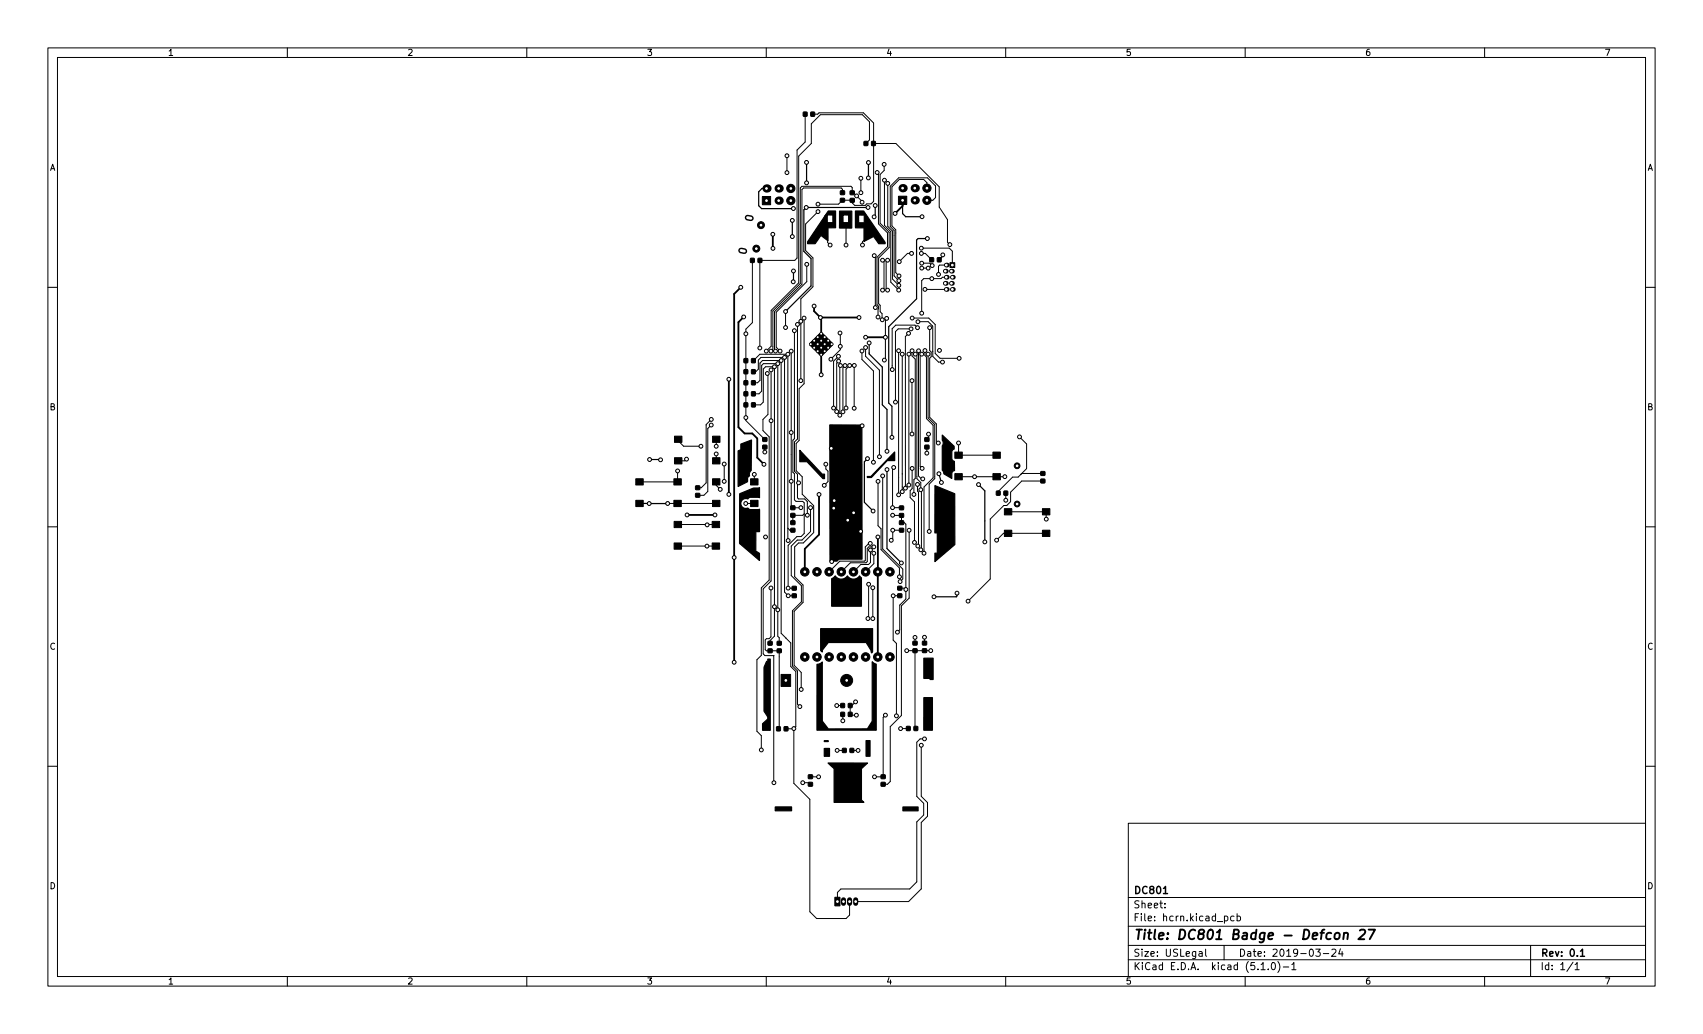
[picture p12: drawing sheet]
<svg xmlns="http://www.w3.org/2000/svg" width="356mm" height="216mm" viewBox="0 0 356 216" stroke-linecap="round" stroke-linejoin="round" font-family="sans-serif">
<defs><g id="words">
<text font-size="2.8" x="236.6" y="196.2">Title: DC801 Badge - Defcon 27</text>
<g font-size="2.1">
<text x="236.6" y="189.7">Sheet:</text>
<text x="236.6" y="186.7">DC801</text>
<text x="236.6" y="192.4">File: hcrn.kicad_pcb</text>
<text x="236.6" y="202.5">KiCad E.D.A. kicad (5.1.0)-1</text>
<text x="236.6" y="199.7">Size: USLegal</text>
<text x="258.6" y="199.7">Date: 2019-03-24</text>
<text x="321.6" y="199.7">Rev: 0.1</text>
<text x="321.6" y="202.5">Id: 1/1</text>
</g>
<g font-size="1.8">
<text x="35" y="11.6">1</text>
<text x="85" y="11.6">2</text>
<text x="135" y="11.6">3</text>
<text x="185" y="11.6">4</text>
<text x="235" y="11.6">5</text>
<text x="285" y="11.6">6</text>
<text x="335" y="11.6">7</text>
<text x="10.3" y="35.6">A</text>
<text x="343.9" y="35.6">A</text>
<text x="10.3" y="85.7">B</text>
<text x="343.9" y="85.7">B</text>
<text x="10.3" y="135.6">C</text>
<text x="343.9" y="135.6">C</text>
<text x="10.3" y="185.7">D</text>
<text x="343.9" y="185.7">D</text>
<text x="35" y="205.6">1</text>
<text x="85" y="205.6">2</text>
<text x="135" y="205.6">3</text>
<text x="185" y="205.6">4</text>
<text x="235" y="205.6">5</text>
<text x="285" y="205.6">6</text>
<text x="335" y="205.6">7</text>
</g>
</g></defs>
<g fill="none" stroke="#000" stroke-width=".21">
<path d="M10 10h335.6v195.9h-335.6zM12 12h331.6v191.9h-331.6zM60 10v2M110 10v2M160 10v2M210 10v2M260 10v2M310 10v2M164.3 32.5v3.5M168.1 23.8v5.8l-1.7 1.7v22.6l-.5 .5h-7.2v18.3M169.7 23.8h1l.3-.2h9.3l2.1 2.1v16.3l-.5 .6h-.9l-.3 .3h-2.2l-.5-.5-.1-.6h-2l-.8 .8h-4.3M179.8 37.2v3"/>
<path d="M180.8 30l.8-.8v-3.8l-1.5-1.5h-8.8l-1.9 2v4.1l-2.6 2.6v26.5l-5.8 5.7v7.5l-1 1M182.4 30h4.7l9 9v4.2l1.7 2.7v4.7l.5 .5M183.2 36l.2 .3v10.4l1.9 1.9v2.9l-2.2 2.2v9.9l.3 .3-.1 2.3 .1-.1M184.6 34.3v1.3l-.8 .8v10.2l1.9 1.9v3.2l-2.2 2.2v9.5l.3 .3v1.4l.4 .4v1.3M184.7 37.6v9.4l1.3 1.4v10.5l1.7 1.7M185.4 38.3v9l.9 .9v10.1l1.4 1.3M193.6 39.3v-1.1l-.7-.7h-5.1l-1.6 1.5v8.2l.8 .8v8.9l.7 .7M10 60h2M157.1 54.4v13l-1.4 1.3v19.1l4 4M168.5 55.2v3.6l-6.4 6.4v7.3l.8 .8M170.8 44.2l-2.6 2.6v5.5l1.5 1.6v6l-2.5 2.5v17.1M172.8 49.2v1.4l.5 .6"/>
<path d="M175.9 40.2v-.7l-.3-.2h-7.8l-.3 .3v19.7l-5.8 5.8v8l.2 .2M176.7 46.7v4.5M178 40.3v-1.1l-.3-.3h-10.2l-.4 .3v20l-5.7 5.7v8l-.4 .4M178.9 40.9l1.1 1.1v.2M181 49.5l-.9 1v.7M182.6 53.4l.2 .2v10.6M184.3 54.3l.3 .3v5.7l-.3 .3M185.3 54.3l-.3 .3v5.7l.3 .3M187.8 54.6h.1M190.3 52.9h-.8l-1.7 1.7M192.4 51.8h5.8l.7 .6v2.9M192.4 52.9h.8l1.3 1.3"/>
<path d="M192.5 55h1.6l.6 .4M192.5 56h1.3M193.6 41.8h1.2l.5-.5v-2.5l-1.6-1.7h-6l-1.8 1.8v8.4l.8 .8v9.5l1 1M196.9 53.2v.3l-.7 .8M197.6 55.3h-1.4l-.2 .3v1.7M197.6 57.9h-.8l-.3 .3h-3.6l-.4 .4v6.8M343.6 60h2M157.3 75.3l1.4-1.3h5.8l.1 38.9M157.3 77.6h.5l.5-.5v-1.9l.6-.6h4.9v49l.8 .8h1.2M157.3 79.9h.9l.5-.5v-3.6l.5-.5h3.9v56.9l2 2v5l1.1 1v11.5l-.5 .5h-1.6M160.2 78l.1 .1v8.4l-1 1.1v2.3l1.3 1.3v29.9l-1.6 1.7v14l-1 1v14.9l1 .9v3M161 77.2v44.1l-1.6 1.7v13.5l.3 .4h1.9v26.5"/>
<path d="M164 65.1v3.3M164 65v.1M165.2 73.3v32.4l.4 .3h1.6M165.9 69v22.6l-.3 .3v6.7l.3 .3v5.5l.3 .3h1.4l.3 .3v6.4l-.6 .6h-.9l-1.8 1.9v8.9h1.2M166.5 67.7v24l-.6 .6v6.1l.6 .6v5l.2 .2h1.3l.6 .5v2.9M167.9 66.4v13.7l-1 1.1v10.8l-.6 .6v5.7l1.2 1.2v3.7l2.4 2.4v5.6l-2.2 2.2h-1l-.8 .8v6.2l1.8 1.8v3.6l-1.9 1.8v11.3l1.5 1.5v3.6M173.5 75h.1M175.1 74.4l-1 1v9.8M175.1 75.4l-.4 .4v10.1M175.4 69.5l.1 3.5-2 2M175.5 76.3l-.1 .1v10.3M176.4 76.3l-.4 .5v9.2"/>
<path d="M177.4 76.3l-.7 .8v8.1M178.4 76.3v8.9M178.4 76.3h.1M180 73.3v1.8l2.4 2.4v19M180.7 72.6v1.8l2.9 2.9v18.1M185.1 66.5l-.2 .2v8.3l-.2 .2M186.3 77.1v.1M187.6 73.2v30.1M188.4 74v28.7M189.7 69.6l-.7 .7 .1 31.6M189.8 74v27.3M190.2 68.7h-2.6l-.6 .5v14.8"/>
<path d="M190.4 73.3v1l.7 .7v24.9l-.3 .3v3M190.4 79.5v11.1M190.4 73.2v.1M190.5 66.4h3.4l1.4 1.4v6l1 1h4M191.1 74l.3 .3v25.6l.9 .9v1.5l.1 .1v12.3l-.1 .1M191.6 68.4l-.6-.5h-4l-.7 .7v8.5M191.7 67.2h2.1l1 .9v6.3l1.2 1.2h.8M191.7 67.2h.1M191.8 73.3v26.1l.6 .6h.3M192.5 74l-.4 .3v23.1l.5 .4M193.1 73.2v1l.3 .4v12.8l1.4 1.4v11l-1.9 1.9v13.8M193.1 73.2h.1"/>
<path d="M193.1 60.4h4.5M193.8 74v13.3l1.4 1.4v11.2l-1.2 1.2v9.9M194.1 68.4v4.8l.3 .3v1l-.3 .3v12.3l1.4 1.4v3.6l.4 .4M194.8 73.4h.1M141.5 98.3v2.3h-8M141.5 98.3h.1M141.6 91.7v.3l1.1 1.2h3.7M143.3 95.9l-.3 .3h-1.4M148.5 88.7l-.7 .8v13.1l-.8 .8h-1.3M148.5 87.6l-1 1.1v12.1l-1.1 1h-.7M149.6 94.8h.1M149.6 91.7v1.5"/>
<path d="M149.6 94.8v1.4M149.6 93.2h.1M151.2 96.9v3.6M157.3 82.2h1.2l.5-.5v-5.4l.4-.4h3v57l.3 .3v1.1M157.3 84.5h1.5l.6-.5v-6.9l.5-.5h1.8v56.2l-.9 .9v.6M157.5 99.1v1.5M159.8 93.3l-.1 1.1M166.9 98.9h.1M172.4 96.9v1l.5 .5v2.2l-.8 .7M184.3 99.4v15.2l4.2 4.2v2.1l-.5 .5M186.6 97.6l-.2 .2v8.2h1.8M188.4 99h.1"/>
<path d="M190.5 97.8v4.2l-.5 .4v1.5l1 .9v8.5M193.5 93.3v1.3M193.5 93.3h.1M193.9 90.7v.7l-.4 .4M200.1 92.5h.1M200.2 99.5h9.6M200.2 92.5v2.5h7.9M209.8 99.5h.1M212.9 91.2l1.5 1.5v5.1l-1.8 1.8h-1.2l-3 3v.4M213.4 98.9h4.3M10 110h2M139.4 105.1h10.2"/>
<path d="M139.4 105.1h.1M141.5 114h8M141.5 109.5h8M147.6 114h.1M149.6 100.6v.7l.8 .9M155.7 105.1h1.8M155.7 105.1h.1M164.5 110.3l.4 .4h.7M166.7 100.8l-.2 .3M167.9 107.3l-.3 .3h-2v1.5M169.3 106v5l-1.8 1.8h-1l-1.3 1.2v6.2l2.1 2.1v3.4l-1.8 1.8v11.6l1 1v6.9l.5 .5M181.7 113.5h-.3l-.7 .7v2.8l-.2 .2h-5.1l-2.3 2.2"/>
<path d="M181.8 114.8v2.7l-.5 .4h-1.6l-1.5 1.5M182.5 114.2h-1.1l-.3 .3v2.8l-.3 .2h-3.2l-1.9 1.9M182.5 115.5v2.2l-1.8 1.7M183.3 100.5v9.3l.7 .6v4.4l3.8 3.8v1.8M186.4 107.6h1.8v1.5h.6l.3 .4v15.6l-1.2 1.3v5.1l-.5 .5M188.2 110.7h-1.8v1.8l-.3 .3M188.3 110.7h-.1M189.8 110.7v14.2l-1.6 1.6v22.9l-2.3 2.3v11.5l-.6 .6h-.9M191.6 101.1v1.4l.2 .3v11.1l-.1 .1M194 111h.1M210 103v1.4M210 104.4h.1"/>
<path d="M210.5 106.9h7.9l.1 1.5M217.7 100.4h-4.3l-2.4 2.4v2l-.8 .7h-.6l-2.8 2.9v12.5l-4.7 4.6M218.4 111.4h-8.9l-1.4 1.4M343.6 110h2M161 122.8v10.2l-.4 .4h-.6l-.2 .2v2l.2 .3h2.7v16.1l-.1 .2M164.1 133.2v.1M181.4 122v7l-.2 .2M182.3 122.7v6.5M186.5 124.4v9.3l.7 .6v15.2M186.5 124.4h1.4M186.5 124.4h.1M187.9 122.8h1l.2 .3"/>
<path d="M191.1 135.9h.1M191.1 133.1v1.2M191.1 135.9v16l.1 .2M193 133.1h.1M193 133.1v1.2M194.3 135.9h-5M10 160h2M165.8 152.1v11.5l3.3 3.3v23.5l1.4 1.4h6.2l.7-.7v-2.8M174.7 147.3h1.3M174.8 156.7h1.5M176 149.2v1.3M177.9 156.7h1.3"/>
<path d="M178.6 146.6l-.7 .7h-.4v1.9l.2 .1h1.1M184.9 149.3l-.5 .5v12.4h-1.8M188 152.1h1.6M189.7 152.1h-.1M192.4 155.6v10.7l1.3 1.3v2.8l-1.3 1.3v13.9l-2.7 2.7h-11M193 154.3h-.9l-.7 .7v11.3l1.5 1.4v2.5l-1.5 1.4v12.5l-1.4 1.5h-14.4l-.7 .7v2M343.6 160h2M167.6 163.4h1.3l.3 .4M169.2 162.2h.1M169.2 162.2h1.7M235.6 171.9h108v32h-108zM235.6 197.4h108"/>
<path d="M235.6 193.4h108M235.6 187.4h108M243.2 189.4v.2M243.2 188.7v.1M250.4 198.7h.6v1M251 199l-.5 .1-.2 .2 .2 .4 .5-.1M251.7 198.2v1.3l.3 .2M255.6 197.4v3M255.7 191.4l.4-.1 .3 .3-.2 .6h-.5M257.7 191.4l-.5-.1-.2 .3 .1 .6h.6M258.3 191.4l.4-.1 .3 .3-.1 .6h-.6M258.3 190.8v1.5"/>
<path d="M274.7 198.2h1l-.5 .5 .4 .2v.6l-.2 .2-.7-.2M276.3 199.1h1.2M278.1 198.3l.6-.1 .3 .4-1 1.1h1M279.9 198.1l-.4 1.1h1M280.2 198.7v1M319.6 197.4v6.5M60 203.9v2M110 203.9v2M160 203.9v2M210 203.9v2M235.6 200.4h108M260 203.9v2"/>
<path d="M263.3 201.4l.4-.4v1.5M263.3 202.5h.9M264.8 202.3v.2M265.7 201h.1a.8 .8 0 0 1 .5 .7 .8 .8 0 0 1-.5 .8 1 1 0 0 1-.1-1.5zM266.8 200.8a1.72 1.72 0 0 1 0 2.2M268 201.9h1.1M269.7 201.4l.5-.4v1.5M269.7 202.5h.9M310 203.9v2M328.5 200.9l-1.3 1.9M328.9 201.4l.4-.4v1.5M328.9 202.5h.8"/>
</g>
<path d="M242.9 186.6h.9M330 198.6l.4-.4v1.5M330 199.7h.9" fill="none" stroke="#000" stroke-width=".3"/>
<path d="M278.8 195l.1-.1a.5 .5 0 0 1 .9 .3l-.1 .5-.2 .3a.5 .5 0 0 1-.9-.3zM280.6 195l.3-.2 .5 .1-.1 1.2M280.7 194.8l-.2 1.3M284 194.3l.3-.2h.4l.3 .2 .1 .4-.2 .3-1.3 1.1h1.3M285.8 194.1h1.3l-1.1 2" fill="none" stroke="#000" stroke-width=".4"/>
<g fill="#000" stroke="#000" stroke-width=".21">
<path d="M167.7 23.4h.8v.9l-.8-.1zM169.3 23.4h.8v.9l-.8-.1zM175.5 39.9l.8-.1v.8h-.8zM177.5 39.9h.8l.1 .7h-.8zM180.4 29.5l.8 .1v.8h-.8zM182 29.5l.8 .1-.1 .8h-.7zM156.7 54h.8v.8h-.8zM158.3 54h.8l-.1 .8h-.7zM159.2 41h1.7v1.8h-1.7zM175.5 41.4h.8v.8h-.8zM177.5 41.5l.8-.1 .1 .8h-.8zM187.6 41h1.7v1.7h-1.7z"/>
<path d="M194.2 53.8h.7v.9l-.7-.1zM195.7 53.8h.8v.9l-.8-.1zM198.4 54.9h1v1h-1zM155.4 74.9h.7v.8h-.7zM155.4 77.2h.7v.8h-.7zM155.4 79.5h.7v.8h-.7zM156.9 74.9h.8v.8h-.8zM156.9 77.2h.8v.8h-.8zM156.9 79.5h.8v.8h-.8zM169.1 71.7l2.4-2.3 2.4 2.5-2.4 2.4-2.4-2.3zM140.8 95.6h1.6v1.3h-1.6zM140.8 91.1h1.6v1.3h-1.6z"/>
<path d="M148.8 95.6h1.5v1.3h-1.5zM148.8 91.1h1.5v1.3h-1.5zM155.4 81.8h.7v.9l-.7-.1zM155.4 84.1h.7v.9l-.7-.1zM156.9 81.8h.8v.9l-.8-.1zM156.9 84.1h.8v.9l-.8-.1zM159.3 91.4h.8v.7l-.8 .1zM159.3 93h.8v.7h-.8zM193.1 91.4h.8l.1 .7-.9 .1zM193.1 93h.8l.1 .7h-.9zM199.4 94.4h1.5v1.3h-1.5zM207.3 94.4h1.6v1.3h-1.6z"/>
<path d="M217.3 98.5h.8l.1 .7-.8 .1zM132.8 100h1.5v1.3h-1.5zM132.8 104.5h1.5v1.3h-1.5zM140.7 100h1.6v1.3h-1.6zM140.7 104.5h1.6v1.3h-1.6zM140.8 108.9h1.5v1.3h-1.5zM140.8 113.4h1.5v1.3h-1.5zM145.3 101.5h.8v.7h-.8zM145.3 103h.8v.8h-.8zM148.7 108.9h1.6v1.3h-1.6zM148.7 113.4h1.6v1.3h-1.6zM148.8 104.5h1.5v1.3h-1.5z"/>
<path d="M148.8 100h1.5v1.3h-1.5zM156.7 104.5h1.6v1.3h-1.6zM156.7 100h1.6v1.3h-1.6zM165.1 107.2h.8l.1 .8h-.8zM165.1 105.6h.8l.1 .8h-.8zM165.1 110.3h.8l.1 .8h-.8zM165.1 108.8l.8-.1 .1 .8h-.8zM187.8 105.7h.8l.1 .7h-.9zM187.8 107.2h.8l.1 .8h-.9zM187.8 110.3h.8l.1 .8h-.8zM187.8 108.8h.9v.7h-.9zM199.4 98.9h1.5v1.3h-1.5z"/>
<path d="M207.3 98.9h1.6v1.3h-1.6zM208.1 102.6h.7v.8h-.7zM209.6 102.6h.8v.8h-.8zM209.7 110.7h1.6v1.3h-1.6zM209.7 106.2h1.6v1.3h-1.6zM217.3 100.1l.8-.1 .1 .8h-.8zM217.7 110.7h1.5v1.3h-1.5zM217.7 106.2h1.5v1.3h-1.5zM160.4 133.9h.8v.8h-.8zM160.4 135.5h.8v.7l-.8 .1zM162.3 135.5h.8v.7l-.8 .1zM162.3 133.9h.8v.8h-.8z"/>
<path d="M165.4 122.4h.8l.1 .8h-.9zM165.4 124h.8l.1 .8h-.9zM187.5 122.4h.8v.8h-.8zM187.5 124h.8v.7l-.8 .1zM190.6 135.5h.9v.7h-.9zM190.6 133.9h.9v.8h-.9zM192.6 133.9h.8l.1 .7-.8 .1zM192.6 135.5h.8l.1 .7h-.8zM162.2 151.8h.7v.8h-.7zM163.1 140.8h2v2.5h-2zM163.8 151.8h.7v.8h-.8zM175.6 146.9h.7v.8h-.7z"/>
<path d="M175.6 148.7l.7 .1v.8h-.7zM175.9 156.3h.8v.8h-.8zM177.2 146.9h.7v.8h-.8zM177.2 148.7l.7 .1v.8h-.8zM177.5 156.3h.8l-.1 .8h-.7zM189.3 151.7h.8l-.1 .8h-.7zM190.9 151.7h.7v.8h-.8zM168.8 163.4h.8v.7h-.8zM168.8 161.8h.8v.7l-.8 .1zM184 161.8h.8v.7l-.8 .1zM184 163.4h.8v.7h-.8zM174.3 187.3h1.1v1.8h-1.1z"/>
<circle cx="164.3" cy="32.5" r=".4"/>
<circle cx="164.3" cy="36" r=".4"/>
<circle cx="165.1" cy="39.3" r=".86"/>
<circle cx="168.4" cy="33.9" r=".4"/>
<circle cx="168.4" cy="38.2" r=".4"/>
<circle cx="179.8" cy="37.2" r=".4"/>
<circle cx="181.3" cy="37.2" r=".4"/>
<circle cx="181.3" cy="33.9" r=".4"/>
<circle cx="183.2" cy="36" r=".4"/>
<circle cx="184.6" cy="34.3" r=".4"/>
<circle cx="184.7" cy="37.6" r=".4"/>
<circle cx="185.4" cy="38.3" r=".4"/>
<circle cx="193.5" cy="39.3" r=".86"/>
<circle cx="154.7" cy="60" r=".4"/>
<circle cx="157.9" cy="51.9" r=".72"/>
<circle cx="158.9" cy="47" r=".72"/>
<circle cx="161.4" cy="48.9" r=".4"/>
<circle cx="161.4" cy="51.9" r=".4"/>
<circle cx="165.1" cy="41.9" r=".86"/>
<circle cx="165.4" cy="46" r=".4"/>
<circle cx="165.4" cy="49.4" r=".4"/>
<circle cx="165.6" cy="58.8" r=".4"/>
<circle cx="165.7" cy="43.5" r=".4"/>
<circle cx="165.7" cy="56.6" r=".4"/>
<circle cx="168.3" cy="43.3" r=".4"/>
<circle cx="168.5" cy="55.2" r=".4"/>
<circle cx="170.8" cy="44.2" r=".4"/>
<circle cx="170.8" cy="42.6" r=".4"/>
<circle cx="173.3" cy="51.2" r=".4"/>
<circle cx="176.7" cy="51.2" r=".4"/>
<circle cx="178.9" cy="40.9" r=".4"/>
<circle cx="179.8" cy="40.2" r=".4"/>
<circle cx="180" cy="42.2" r=".4"/>
<circle cx="180.1" cy="51.2" r=".4"/>
<circle cx="181.3" cy="43.3" r=".4"/>
<circle cx="182.5" cy="45.3" r=".4"/>
<circle cx="182.5" cy="53.4" r=".4"/>
<circle cx="182.8" cy="42.9" r=".4"/>
<circle cx="184.3" cy="54.3" r=".4"/>
<circle cx="185.3" cy="54.3" r=".4"/>
<circle cx="186.9" cy="44.6" r=".4"/>
<circle cx="187.7" cy="59.6" r=".4"/>
<circle cx="187.7" cy="58.6" r=".4"/>
<circle cx="187.7" cy="57.6" r=".4"/>
<circle cx="187.8" cy="54.6" r=".4"/>
<circle cx="190.3" cy="52.9" r=".4"/>
<circle cx="192.4" cy="51.8" r=".4"/>
<circle cx="192.4" cy="52.9" r=".4"/>
<circle cx="192.5" cy="55" r=".4"/>
<circle cx="192.5" cy="56" r=".4"/>
<circle cx="192.5" cy="45.3" r=".4"/>
<circle cx="193.5" cy="41.8" r=".86"/>
<circle cx="193.6" cy="49.8" r=".4"/>
<circle cx="193.8" cy="56" r=".4"/>
<circle cx="194.6" cy="58.2" r=".4"/>
<circle cx="194.7" cy="55.4" r=".4"/>
<circle cx="196" cy="57.3" r=".4"/>
<circle cx="196.9" cy="53.2" r=".4"/>
<circle cx="198.3" cy="51.1" r=".4"/>
<circle cx="152.2" cy="79.2" r=".4"/>
<circle cx="155.3" cy="66.2" r=".4"/>
<circle cx="155.7" cy="69.7" r=".4"/>
<circle cx="158.7" cy="72.7" r=".4"/>
<circle cx="160" cy="73.3" r=".4"/>
<circle cx="160.2" cy="78" r=".4"/>
<circle cx="161" cy="73.3" r=".4"/>
<circle cx="161" cy="77.2" r=".4"/>
<circle cx="161.7" cy="76.6" r=".4"/>
<circle cx="161.9" cy="73.3" r=".4"/>
<circle cx="162.4" cy="75.9" r=".4"/>
<circle cx="162.9" cy="73.3" r=".4"/>
<circle cx="163.1" cy="75.3" r=".4"/>
<circle cx="163.8" cy="74.6" r=".4"/>
<circle cx="164" cy="68.4" r=".4"/>
<circle cx="164" cy="65.1" r=".4"/>
<circle cx="164.5" cy="74" r=".4"/>
<circle cx="165.2" cy="73.3" r=".4"/>
<circle cx="165.9" cy="69" r=".4"/>
<circle cx="166.5" cy="67.7" r=".4"/>
<circle cx="167.2" cy="79.5" r=".4"/>
<circle cx="167.2" cy="67.1" r=".4"/>
<circle cx="167.9" cy="66.4" r=".4"/>
<circle cx="169.3" cy="71.9" r=".25"/>
<circle cx="170" cy="63.9" r=".4"/>
<circle cx="170" cy="71.1" r=".25"/>
<circle cx="170" cy="72.6" r=".25"/>
<circle cx="170.7" cy="73.3" r=".25"/>
<circle cx="170.7" cy="71.9" r=".25"/>
<circle cx="170.7" cy="70.4" r=".25"/>
<circle cx="171.3" cy="66.3" r=".4"/>
<circle cx="171.5" cy="71.1" r=".25"/>
<circle cx="171.5" cy="74.1" r=".25"/>
<circle cx="171.5" cy="72.6" r=".25"/>
<circle cx="171.5" cy="69.7" r=".25"/>
<circle cx="171.5" cy="78.3" r=".4"/>
<circle cx="172.2" cy="73.3" r=".25"/>
<circle cx="172.2" cy="71.9" r=".25"/>
<circle cx="172.2" cy="70.4" r=".25"/>
<circle cx="172.9" cy="71.1" r=".25"/>
<circle cx="172.9" cy="72.6" r=".25"/>
<circle cx="173.5" cy="75" r=".4"/>
<circle cx="173.7" cy="71.9" r=".25"/>
<circle cx="175.1" cy="74.4" r=".4"/>
<circle cx="175.1" cy="75.4" r=".4"/>
<circle cx="175.4" cy="69.5" r=".4"/>
<circle cx="175.5" cy="72.3" r=".4"/>
<circle cx="175.5" cy="76.3" r=".4"/>
<circle cx="176.4" cy="76.3" r=".4"/>
<circle cx="177.4" cy="76.3" r=".4"/>
<circle cx="178.4" cy="76.3" r=".4"/>
<circle cx="179.4" cy="66.3" r=".4"/>
<circle cx="180" cy="73.3" r=".4"/>
<circle cx="180.7" cy="72.6" r=".4"/>
<circle cx="180.7" cy="70.4" r=".4"/>
<circle cx="181.5" cy="71.6" r=".4"/>
<circle cx="182.8" cy="64.2" r=".4"/>
<circle cx="183.3" cy="66.2" r=".4"/>
<circle cx="184.2" cy="66.8" r=".4"/>
<circle cx="184.3" cy="60.6" r=".4"/>
<circle cx="184.7" cy="75.2" r=".4"/>
<circle cx="184.9" cy="70.4" r=".4"/>
<circle cx="185.1" cy="66.5" r=".4"/>
<circle cx="185.3" cy="60.6" r=".4"/>
<circle cx="186.3" cy="77.2" r=".4"/>
<circle cx="187.6" cy="73.2" r=".4"/>
<circle cx="187.7" cy="60.6" r=".4"/>
<circle cx="188.4" cy="74" r=".4"/>
<circle cx="189.7" cy="69.6" r=".4"/>
<circle cx="189.8" cy="74" r=".4"/>
<circle cx="190.2" cy="68.7" r=".4"/>
<circle cx="190.4" cy="79.5" r=".4"/>
<circle cx="190.4" cy="73.2" r=".4"/>
<circle cx="190.5" cy="66.4" r=".4"/>
<circle cx="191.1" cy="74" r=".4"/>
<circle cx="191.6" cy="68.4" r=".4"/>
<circle cx="191.7" cy="67.2" r=".4"/>
<circle cx="191.8" cy="73.3" r=".4"/>
<circle cx="192.5" cy="65.4" r=".4"/>
<circle cx="192.5" cy="74" r=".4"/>
<circle cx="193.1" cy="60.4" r=".4"/>
<circle cx="193.1" cy="73.2" r=".4"/>
<circle cx="193.8" cy="74" r=".4"/>
<circle cx="194.1" cy="68.4" r=".4"/>
<circle cx="196.2" cy="73.2" r=".4"/>
<circle cx="196.8" cy="75.6" r=".4"/>
<circle cx="200.3" cy="74.8" r=".4"/>
<circle cx="135.6" cy="96" r=".4"/>
<circle cx="137.9" cy="96" r=".4"/>
<circle cx="141.5" cy="98.3" r=".4"/>
<circle cx="143.3" cy="95.9" r=".4"/>
<circle cx="146.4" cy="93.2" r=".4"/>
<circle cx="148.5" cy="88.7" r=".4"/>
<circle cx="148.5" cy="87.6" r=".4"/>
<circle cx="149.5" cy="94.8" r=".4"/>
<circle cx="149.5" cy="93.2" r=".4"/>
<circle cx="151.2" cy="96.9" r=".4"/>
<circle cx="155.7" cy="87.2" r=".4"/>
<circle cx="157.5" cy="99.1" r=".4"/>
<circle cx="159.5" cy="97" r=".4"/>
<circle cx="159.7" cy="94.4" r=".4"/>
<circle cx="161" cy="87.8" r=".4"/>
<circle cx="165.2" cy="90.3" r=".4"/>
<circle cx="172.4" cy="96.9" r=".4"/>
<circle cx="173.6" cy="93.6" r=".4"/>
<circle cx="174.1" cy="85.2" r=".4"/>
<circle cx="174.7" cy="85.9" r=".4"/>
<circle cx="175.4" cy="86.7" r=".4"/>
<circle cx="176" cy="86" r=".4"/>
<circle cx="176.7" cy="85.2" r=".4"/>
<circle cx="178.4" cy="85.2" r=".4"/>
<circle cx="180" cy="88.9" r=".4"/>
<circle cx="181.1" cy="95.8" r=".4"/>
<circle cx="182.4" cy="96.5" r=".4"/>
<circle cx="183.6" cy="95.4" r=".4"/>
<circle cx="184.3" cy="99.4" r=".4"/>
<circle cx="185.2" cy="98.1" r=".4"/>
<circle cx="185.2" cy="94.2" r=".4"/>
<circle cx="186.2" cy="91.3" r=".4"/>
<circle cx="186.6" cy="97.6" r=".4"/>
<circle cx="187" cy="84" r=".4"/>
<circle cx="190.4" cy="90.6" r=".4"/>
<circle cx="190.5" cy="97.8" r=".4"/>
<circle cx="192.5" cy="97.8" r=".4"/>
<circle cx="192.7" cy="100" r=".4"/>
<circle cx="193.5" cy="94.6" r=".4"/>
<circle cx="193.9" cy="90.6" r=".4"/>
<circle cx="195.9" cy="92.5" r=".4"/>
<circle cx="196.1" cy="98.9" r=".4"/>
<circle cx="200.1" cy="92.5" r=".4"/>
<circle cx="203.5" cy="99.5" r=".4"/>
<circle cx="209.8" cy="99.5" r=".4"/>
<circle cx="212.4" cy="97.3" r=".6"/>
<circle cx="212.9" cy="91.2" r=".4"/>
<circle cx="135.6" cy="105.1" r=".4"/>
<circle cx="139.4" cy="105.1" r=".4"/>
<circle cx="143.5" cy="107.5" r=".4"/>
<circle cx="147.6" cy="114" r=".4"/>
<circle cx="147.7" cy="109.6" r=".4"/>
<circle cx="149.3" cy="107.5" r=".4"/>
<circle cx="150.4" cy="102.2" r=".4"/>
<circle cx="151.2" cy="100.5" r=".4"/>
<circle cx="152.2" cy="103.2" r=".4"/>
<circle cx="153.3" cy="116.4" r=".4"/>
<circle cx="155.7" cy="105.1" r=".4"/>
<circle cx="159.9" cy="112.1" r=".4"/>
<circle cx="164.6" cy="112.9" r=".4"/>
<circle cx="165.2" cy="100.5" r=".4"/>
<circle cx="166.7" cy="100.8" r=".4"/>
<circle cx="167.2" cy="106" r=".4"/>
<circle cx="168" cy="119.4" r=".89"/>
<circle cx="168.6" cy="107.6" r=".4"/>
<circle cx="169.3" cy="106" r=".4"/>
<circle cx="170.6" cy="119.4" r=".89"/>
<circle cx="171" cy="103.2" r=".4"/>
<circle cx="172.1" cy="101.3" r=".4"/>
<circle cx="173.1" cy="119.4" r=".89"/>
<circle cx="173.7" cy="117.2" r=".4"/>
<circle cx="174.1" cy="106.1" r=".4"/>
<circle cx="174.2" cy="104.5" r=".4"/>
<circle cx="175.7" cy="119.4" r=".89"/>
<circle cx="177" cy="108.6" r=".4"/>
<circle cx="178.2" cy="119.4" r=".89"/>
<circle cx="178.2" cy="107.1" r=".4"/>
<circle cx="179.7" cy="111" r=".4"/>
<circle cx="180.7" cy="119.4" r=".89"/>
<circle cx="181.7" cy="113.5" r=".4"/>
<circle cx="181.8" cy="114.8" r=".4"/>
<circle cx="182.3" cy="106.7" r=".4"/>
<circle cx="182.5" cy="115.5" r=".4"/>
<circle cx="182.5" cy="114.2" r=".4"/>
<circle cx="183.3" cy="119.4" r=".89"/>
<circle cx="183.3" cy="112.1" r=".4"/>
<circle cx="183.3" cy="100.5" r=".4"/>
<circle cx="185.8" cy="119.4" r=".89"/>
<circle cx="186.1" cy="112.8" r=".4"/>
<circle cx="186.4" cy="106" r=".4"/>
<circle cx="186.4" cy="107.6" r=".4"/>
<circle cx="186.4" cy="110.7" r=".4"/>
<circle cx="187.6" cy="103.3" r=".4"/>
<circle cx="188.2" cy="117.5" r=".4"/>
<circle cx="188.4" cy="102.7" r=".4"/>
<circle cx="189.1" cy="101.9" r=".4"/>
<circle cx="189.8" cy="101.3" r=".4"/>
<circle cx="189.8" cy="110.7" r=".4"/>
<circle cx="190.8" cy="103.2" r=".4"/>
<circle cx="190.9" cy="113.3" r=".4"/>
<circle cx="191.6" cy="101.2" r=".4"/>
<circle cx="191.7" cy="114" r=".4"/>
<circle cx="192.3" cy="102.3" r=".4"/>
<circle cx="192.3" cy="114.8" r=".4"/>
<circle cx="192.9" cy="115.5" r=".4"/>
<circle cx="194" cy="111" r=".4"/>
<circle cx="196.6" cy="100.7" r=".4"/>
<circle cx="204.3" cy="101.2" r=".4"/>
<circle cx="205.6" cy="113.1" r=".4"/>
<circle cx="208.1" cy="112.8" r=".4"/>
<circle cx="210" cy="104.5" r=".4"/>
<circle cx="212.4" cy="105.2" r=".6"/>
<circle cx="218.5" cy="108.4" r=".4"/>
<circle cx="153.3" cy="138.3" r=".4"/>
<circle cx="161" cy="122.8" r=".4"/>
<circle cx="161.7" cy="126.7" r=".4"/>
<circle cx="162.4" cy="127.3" r=".4"/>
<circle cx="164.6" cy="122.8" r=".4"/>
<circle cx="164.6" cy="124.4" r=".4"/>
<circle cx="168" cy="137.2" r=".89"/>
<circle cx="170.6" cy="137.2" r=".89"/>
<circle cx="173.1" cy="137.2" r=".89"/>
<circle cx="175.7" cy="137.2" r=".89"/>
<circle cx="178.2" cy="137.2" r=".89"/>
<circle cx="180.7" cy="137.2" r=".89"/>
<circle cx="181.2" cy="129.2" r=".4"/>
<circle cx="181.4" cy="122" r=".4"/>
<circle cx="182.2" cy="122.7" r=".4"/>
<circle cx="182.3" cy="129.2" r=".4"/>
<circle cx="183.3" cy="137.2" r=".89"/>
<circle cx="185.8" cy="137.2" r=".89"/>
<circle cx="186.5" cy="124.4" r=".4"/>
<circle cx="187.4" cy="132" r=".4"/>
<circle cx="187.8" cy="120.4" r=".4"/>
<circle cx="188" cy="121.4" r=".4"/>
<circle cx="189.1" cy="123.1" r=".4"/>
<circle cx="189.3" cy="135.9" r=".4"/>
<circle cx="191.1" cy="133.1" r=".4"/>
<circle cx="193" cy="133.1" r=".4"/>
<circle cx="194.3" cy="135.9" r=".4"/>
<circle cx="195" cy="124.6" r=".4"/>
<circle cx="199.8" cy="123.8" r=".4"/>
<circle cx="202.1" cy="125.5" r=".4"/>
<circle cx="159" cy="156.6" r=".4"/>
<circle cx="165.8" cy="152.1" r=".4"/>
<circle cx="167" cy="147.5" r=".4"/>
<circle cx="167.3" cy="144" r=".4"/>
<circle cx="174.7" cy="147.3" r=".4"/>
<circle cx="174.8" cy="156.7" r=".4"/>
<circle cx="176" cy="150.5" r=".4"/>
<circle cx="176.8" cy="142.1" r="1.25"/>
<circle cx="178.6" cy="146.6" r=".4"/>
<circle cx="178.8" cy="149.3" r=".4"/>
<circle cx="179.2" cy="156.7" r=".4"/>
<circle cx="184.9" cy="149.3" r=".4"/>
<circle cx="187.2" cy="149.5" r=".4"/>
<circle cx="188.1" cy="152.1" r=".4"/>
<circle cx="192.4" cy="155.6" r=".4"/>
<circle cx="193" cy="154.3" r=".4"/>
<circle cx="161.6" cy="163.4" r=".4"/>
<circle cx="167.6" cy="163.4" r=".4"/>
<circle cx="170.9" cy="162.2" r=".4"/>
<circle cx="182.6" cy="162.2" r=".4"/>
</g>
<path d="M176.1 187.9v.7M177.4 187.9v.7M178.7 187.9v.7" fill="none" stroke="#000" stroke-width="1.1"/>
<path d="M154.7 52.3l.7 .1M156.1 45.4l.7 .2" fill="none" stroke="#000" stroke-width="1.2"/>
<g fill="#000">
<circle cx="160" cy="39.3" r=".86"/>
<circle cx="162.6" cy="39.3" r=".86"/>
<circle cx="188.5" cy="39.3" r=".86"/>
<circle cx="191" cy="39.3" r=".86"/>
<circle cx="162.6" cy="41.9" r=".86"/>
<circle cx="191" cy="41.8" r=".86"/>
<circle cx="197.4" cy="59.2" r=".5"/>
<circle cx="197.4" cy="56.6" r=".5"/>
<circle cx="197.6" cy="55.3" r=".5"/>
<circle cx="197.6" cy="57.9" r=".5"/>
<circle cx="198.7" cy="56.6" r=".5"/>
<circle cx="198.7" cy="59.2" r=".5"/>
<circle cx="198.9" cy="57.9" r=".5"/>
<circle cx="171.3" cy="66.3" r=".19"/>
<circle cx="179.4" cy="66.3" r=".19"/>
<circle cx="197.6" cy="60.4" r=".5"/>
<circle cx="198.9" cy="60.4" r=".5"/>
</g>
<g fill="none" stroke="#000" stroke-width=".25">
<path d="M160 39.3h-.9l-.7 .7v2.9l.6 .7 6.7-.1M168.4 33.9h.1M168.4 33.9v4.3M181.3 33.9v3.3M165.4 46v3.4M165.7 56.6l-.1 2.2M181.3 43.3h-13l-.4 .5v8.7l1.4 1.5v5.7l-5.3 5.3M182.8 42.9v2.1l-.3 .3M188.5 41.8v2.8l.6 .7h3.4M193.6 49.8h-1.9l-.3 .3v12.3l-5.8 5.8v16l.6 .6v6.5M164 65h.1M181.5 71.6v2.3l2.7 2.7v7.9l1 1v8.7"/>
<path d="M135.6 96h2.3M181.1 95.8l-.6 .6v8.5l1.8 1.8M185.2 98.1v16.4l3 3M196 98.9l.6 1.8M133.5 105.1h5.9M135.5 105.1h.1M204.3 101.2l1.3 1.3v10.6M195 124.6h4.7M199.7 124.6h.1M199.8 123.8v.6l-.1 .2"/>
</g>
<g fill="none" stroke="#000" stroke-width=".38">
<path d="M154.7 60l-1.4 1.4v76.9M161.4 48.9v3M188.5 41.8v1.2l-1.6 1.6M152.2 79.2v24M155.3 66.2l-1.1 1.1v21.9l1.3 1.3h1.6l1 1v4l1.4 1.5M170 63.9v1.1l1.5 1.5v11.8M171.3 66.3l8.1 .1M171.4 71.9h.2M180.7 70.4h4.2M143.5 107.5h5.8M159.9 112.1l-.1 .1M171 103.2v8.4l-3 3v4.8"/>
<path d="M183.3 112.1v25.1"/>
</g>
<g fill="#000" stroke="#000" stroke-width=".25">
<path d="M172.9 44.1h1.6v3.5h-1.6v2.7l-1.5-1.1-1.2 1.7h-1.6v-.4l3.7-5.5h.4l.1 1.5 1.1-.1v-1.5l-1.6 .1zM175.3 44.1h2.6v3.5h-2.6v-2.6h.7l.1 1.5h1l.1-.1v-1.5l-1.9 .1zM178.6 44.1h1.7l4.5 6.5v.3h-1.3l-1.1-1.5-2 1v-2.7l-1.8-.1v-2.6h.7v1.5h1l.2-.1v-1.4l-1.1-.1-.1 .1h-.7zM154.7 92.7l2.2-.8v6.3a1.11 1.11 0 0 0-.4 1.2l-.4 .3v.9l-2 1v-7.5l.6-.2zM167 94l4.6 5h.6v.9h-.4l-3.3-3.5h-1.5zM173.3 88.7l6.7 .1v28l-4.6-.1-.6 .5h-1.5zM181.1 99.5l.8-.1 4.9-5v1.8h-1.6l-3.2 3.5h-.9zM196.8 90.8l2.4 2.4v.6l-.3 .1-.1 .4-.1 1.4 .2 .4 .4 .2v2a.63 .63 0 0 0-.6 .6v1l-1.6-1-.3-.7v-5.1l.2-.5-.2-.7zM154.4 103.1l2.9-1.2 1.3-.1v2.1l-2-.1a1.14 1.14 0 0 1-1.2 .3 1.07 1.07 0 0 0-.6 1.4 1.07 1.07 0 0 0 1.4 .6l.5 .3 1.9-.1v4.7l-.8 .1v3.9l.8 .5v1.5l-4.2-3.5zM195.2 101.4l4.2 1.7v10.6l-4.2 3.6v-1.8l.5-.1v-4l-.5-.1zM173.7 120.8l.7-.6a1.51 1.51 0 0 0 2.5 0 1.51 1.51 0 0 0 2.6 0l.4 .4v6h-6.2zM171.4 131.3h10.8v4.8l-.2 .2-.2-.6-1-1.5h-7.8l-1.3 1.5v.4l-.3-.2z"/>
<path d="M170.6 138.7l.7-.2 .4-.3v12.3l1.2 1.6 8.2 .1 1-1.6v-12.4l.9 .5v13.8h-12.4zM160.3 137.6h.5v14.9h-1.6v-1.4l1.1-1v-.4l-.8-1.2v-9.2l.6-1.2 .2-.1zM172.1 154.7h.8v.1h-.8zM172.1 156.3h1.1v1.6h-1.1zM172.9 159.3h8.3l-1.3 1.3v6.4l.5 .5h-6.2v-7zM180.8 154.6h.9v3.3h-.9zM192.9 145.7h1.8v6.8h-1.8zM192.9 137.4h1.9v4.5h-.6l-.1-.2h-1.2zM161.9 168.5h3.4v.8h-3.4zM188.5 168.5h3.2v.8h-3.2z"/>
</g>
<g fill="#fff" stroke="#fff" stroke-width=".21">
<circle cx="190.4" cy="73.2" r=".18"/>
<circle cx="190.8" cy="103.2" r=".17"/>
<circle cx="191.1" cy="74" r=".17"/>
<circle cx="192.3" cy="114.8" r=".17"/>
<circle cx="192.3" cy="102.3" r=".17"/>
<circle cx="181.8" cy="114.8" r=".17"/>
<circle cx="155.3" cy="66.2" r=".17"/>
<circle cx="205.6" cy="113.1" r=".18"/>
<circle cx="204.3" cy="101.2" r=".18"/>
<circle cx="164" cy="68.4" r=".18"/>
<circle cx="164" cy="65" r=".18"/>
<circle cx="173.5" cy="75" r=".17"/>
<circle cx="180.7" cy="70.4" r=".17"/>
<circle cx="168.3" cy="43.3" r=".17"/>
<circle cx="175.4" cy="69.5" r=".17"/>
<circle cx="159.5" cy="96.9" r=".17"/>
<circle cx="151.2" cy="100.5" r=".17"/>
<circle cx="151.2" cy="96.9" r=".17"/>
<circle cx="159.9" cy="112.1" r=".17"/>
<circle cx="183.3" cy="112.1" r=".17"/>
<circle cx="181.3" cy="43.3" r=".17"/>
<circle cx="179.8" cy="37.2" r=".17"/>
<circle cx="179.8" cy="40.2" r=".17"/>
<circle cx="175.5" cy="72.3" r=".18"/>
<circle cx="165.7" cy="43.5" r=".17"/>
<circle cx="184.9" cy="70.4" r=".18"/>
<circle cx="185.1" cy="66.5" r=".17"/>
<circle cx="184.7" cy="75.2" r=".17"/>
<circle cx="192.4" cy="51.8" r=".17"/>
<circle cx="191.8" cy="73.2" r=".17"/>
<circle cx="191.7" cy="114" r=".17"/>
<circle cx="192.7" cy="100" r=".18"/>
<circle cx="191.6" cy="101.1" r=".18"/>
<circle cx="182.5" cy="114.2" r=".18"/>
<circle cx="180" cy="88.9" r=".18"/>
<circle cx="165.4" cy="49.4" r=".17"/>
<circle cx="155.7" cy="105.1" r=".17"/>
<circle cx="147.6" cy="114" r=".17"/>
<circle cx="139.4" cy="105.1" r=".17"/>
<circle cx="143.3" cy="95.9" r=".17"/>
<circle cx="218.5" cy="108.4" r=".17"/>
<circle cx="209.8" cy="99.5" r=".18"/>
<circle cx="165.4" cy="46" r=".17"/>
<circle cx="149.6" cy="94.8" r=".17"/>
<circle cx="137.9" cy="96" r=".17"/>
<circle cx="135.6" cy="95.9" r=".17"/>
<circle cx="135.6" cy="105.1" r=".17"/>
<circle cx="171.5" cy="78.3" r=".17"/>
<circle cx="170" cy="63.9" r=".17"/>
<circle cx="171.3" cy="66.3" r=".17"/>
<circle cx="179.4" cy="66.3" r=".17"/>
<circle cx="161.4" cy="48.9" r=".18"/>
<circle cx="161.4" cy="51.9" r=".17"/>
<circle cx="196" cy="98.9" r=".18"/>
<circle cx="203.5" cy="99.5" r=".17"/>
<circle cx="180" cy="42.2" r=".17"/>
<circle cx="178.9" cy="40.9" r=".17"/>
<circle cx="165.7" cy="56.6" r=".17"/>
<circle cx="165.6" cy="58.8" r=".17"/>
<circle cx="182.8" cy="42.9" r=".17"/>
<circle cx="182.5" cy="45.3" r=".17"/>
<circle cx="178.2" cy="107.1" r=".18"/>
<circle cx="177" cy="108.6" r=".17"/>
<circle cx="174.2" cy="104.5" r=".18"/>
<circle cx="174.1" cy="106.1" r=".17"/>
<circle cx="173.6" cy="93.6" r=".17"/>
<circle cx="186.9" cy="44.6" r=".18"/>
<circle cx="168.4" cy="38.2" r=".17"/>
<circle cx="168.4" cy="33.9" r=".17"/>
<circle cx="181.3" cy="33.9" r=".17"/>
<circle cx="181.3" cy="37.2" r=".17"/>
<circle cx="149.3" cy="107.5" r=".17"/>
<circle cx="143.5" cy="107.5" r=".17"/>
<circle cx="179.7" cy="111" r=".18"/>
<circle cx="173.7" cy="117.2" r=".17"/>
<circle cx="196.6" cy="100.7" r=".17"/>
<circle cx="192.5" cy="45.3" r=".17"/>
<circle cx="192.6" cy="97.8" r=".18"/>
<circle cx="192.5" cy="74" r=".17"/>
<circle cx="191" cy="113.3" r=".17"/>
<circle cx="190.5" cy="97.8" r=".17"/>
<circle cx="181.7" cy="113.5" r=".17"/>
<circle cx="175.1" cy="74.4" r=".18"/>
<circle cx="174.1" cy="85.2" r=".17"/>
<circle cx="175.1" cy="75.4" r=".18"/>
<circle cx="174.7" cy="85.9" r=".18"/>
<circle cx="175.5" cy="76.3" r=".17"/>
<circle cx="175.4" cy="86.7" r=".17"/>
<circle cx="176.4" cy="76.3" r=".17"/>
<circle cx="176" cy="86" r=".17"/>
<circle cx="177.4" cy="76.3" r=".18"/>
<circle cx="176.7" cy="85.2" r=".17"/>
<circle cx="178.4" cy="76.3" r=".18"/>
<circle cx="178.4" cy="85.2" r=".17"/>
<circle cx="152.2" cy="79.2" r=".18"/>
<circle cx="152.2" cy="103.2" r=".17"/>
<circle cx="171" cy="103.2" r=".17"/>
<circle cx="172.4" cy="96.9" r=".17"/>
<circle cx="172.1" cy="101.3" r=".18"/>
<circle cx="184.6" cy="34.3" r=".18"/>
<circle cx="184.2" cy="66.8" r=".17"/>
<circle cx="180" cy="73.3" r=".17"/>
<circle cx="182.4" cy="96.5" r=".17"/>
<circle cx="183.3" cy="100.5" r=".17"/>
<circle cx="187.8" cy="120.4" r=".18"/>
<circle cx="181.4" cy="122" r=".17"/>
<circle cx="181.2" cy="129.2" r=".17"/>
<circle cx="164.3" cy="32.5" r=".17"/>
<circle cx="164.3" cy="36" r=".17"/>
<circle cx="183.3" cy="66.2" r=".17"/>
<circle cx="183.2" cy="36" r=".18"/>
<circle cx="180.7" cy="72.6" r=".17"/>
<circle cx="183.6" cy="95.4" r=".18"/>
<circle cx="184.3" cy="99.4" r=".18"/>
<circle cx="188" cy="121.4" r=".17"/>
<circle cx="182.3" cy="122.7" r=".17"/>
<circle cx="182.3" cy="129.2" r=".17"/>
<circle cx="189.8" cy="74" r=".18"/>
<circle cx="146.4" cy="93.2" r=".17"/>
<circle cx="149.6" cy="93.2" r=".18"/>
<circle cx="189.8" cy="101.3" r=".17"/>
<circle cx="188.4" cy="74" r=".17"/>
<circle cx="157.5" cy="99.1" r=".17"/>
<circle cx="150.4" cy="102.2" r=".18"/>
<circle cx="188.4" cy="102.7" r=".17"/>
<circle cx="187.6" cy="73.2" r=".17"/>
<circle cx="147.7" cy="109.6" r=".17"/>
<circle cx="187.6" cy="103.3" r=".17"/>
<circle cx="141.5" cy="98.3" r=".17"/>
<circle cx="189.1" cy="101.9" r=".17"/>
<circle cx="189.7" cy="69.6" r=".17"/>
<circle cx="194.1" cy="68.4" r=".17"/>
<circle cx="195.9" cy="92.5" r=".17"/>
<circle cx="200.1" cy="92.5" r=".17"/>
<circle cx="190.2" cy="68.7" r=".18"/>
<circle cx="187" cy="84" r=".17"/>
<circle cx="196.8" cy="75.6" r=".17"/>
<circle cx="191.7" cy="67.2" r=".17"/>
<circle cx="190.5" cy="66.4" r=".17"/>
<circle cx="200.3" cy="74.8" r=".17"/>
<circle cx="196" cy="57.3" r=".18"/>
<circle cx="193.8" cy="74" r=".17"/>
<circle cx="208.1" cy="112.8" r=".18"/>
<circle cx="194" cy="111" r=".17"/>
<circle cx="181.5" cy="71.6" r=".17"/>
<circle cx="185.2" cy="98.1" r=".17"/>
<circle cx="185.2" cy="94.2" r=".17"/>
<circle cx="188.2" cy="117.5" r=".17"/>
<circle cx="195" cy="124.6" r=".17"/>
<circle cx="199.8" cy="123.8" r=".18"/>
<circle cx="155.7" cy="69.7" r=".18"/>
<circle cx="148.5" cy="87.6" r=".18"/>
<circle cx="155.7" cy="87.2" r=".18"/>
<circle cx="165.2" cy="73.3" r=".18"/>
<circle cx="167.2" cy="106" r=".17"/>
<circle cx="186.4" cy="106" r=".17"/>
<circle cx="193.5" cy="94.6" r=".17"/>
<circle cx="169.3" cy="106" r=".17"/>
<circle cx="165.2" cy="90.3" r=".17"/>
<circle cx="174.7" cy="147.3" r=".17"/>
<circle cx="167" cy="147.5" r=".17"/>
<circle cx="186.6" cy="97.6" r=".18"/>
<circle cx="165.2" cy="100.5" r=".17"/>
<circle cx="159.7" cy="94.4" r=".17"/>
<circle cx="164.5" cy="74" r=".18"/>
<circle cx="186.4" cy="110.7" r=".17"/>
<circle cx="210" cy="104.4" r=".18"/>
<circle cx="189.8" cy="110.7" r=".17"/>
<circle cx="186.1" cy="112.8" r=".17"/>
<circle cx="164.6" cy="112.9" r=".18"/>
<circle cx="163.8" cy="74.6" r=".17"/>
<circle cx="186.5" cy="124.4" r=".17"/>
<circle cx="164.6" cy="124.4" r=".17"/>
<circle cx="187.2" cy="149.5" r=".17"/>
<circle cx="176" cy="150.5" r=".17"/>
<circle cx="202.1" cy="125.5" r=".17"/>
<circle cx="163.1" cy="75.3" r=".18"/>
<circle cx="165.8" cy="152.1" r=".18"/>
<circle cx="188" cy="152.1" r=".17"/>
<circle cx="162.9" cy="73.3" r=".17"/>
<circle cx="187.8" cy="54.6" r=".17"/>
<circle cx="168.5" cy="55.2" r=".18"/>
<circle cx="190.3" cy="52.9" r=".17"/>
<circle cx="192.4" cy="52.9" r=".17"/>
<circle cx="162.4" cy="75.9" r=".18"/>
<circle cx="191.1" cy="133.1" r=".18"/>
<circle cx="162.4" cy="127.3" r=".18"/>
<circle cx="161.9" cy="73.3" r=".17"/>
<circle cx="192.4" cy="155.6" r=".17"/>
<circle cx="161.7" cy="76.6" r=".17"/>
<circle cx="193" cy="133.1" r=".17"/>
<circle cx="161.7" cy="126.7" r=".17"/>
<circle cx="161" cy="73.3" r=".18"/>
<circle cx="193" cy="154.3" r=".17"/>
<circle cx="161" cy="77.2" r=".17"/>
<circle cx="148.5" cy="88.7" r=".18"/>
<circle cx="161" cy="87.8" r=".17"/>
<circle cx="160" cy="73.3" r=".17"/>
<circle cx="161.6" cy="163.4" r=".18"/>
<circle cx="167.6" cy="163.4" r=".17"/>
<circle cx="158.7" cy="72.7" r=".17"/>
<circle cx="160.2" cy="78" r=".18"/>
<circle cx="159" cy="156.6" r=".17"/>
<circle cx="174.8" cy="156.7" r=".18"/>
<circle cx="165.9" cy="69" r=".17"/>
<circle cx="164.6" cy="122.8" r=".18"/>
<circle cx="161" cy="122.8" r=".18"/>
<circle cx="186.4" cy="107.6" r=".17"/>
<circle cx="168.6" cy="107.6" r=".17"/>
<circle cx="194.4" cy="135.9" r=".17"/>
<circle cx="189.1" cy="123.1" r=".17"/>
<circle cx="166.5" cy="67.7" r=".17"/>
<circle cx="187.4" cy="132" r=".17"/>
<circle cx="189.3" cy="135.9" r=".17"/>
<circle cx="166.7" cy="100.8" r=".17"/>
<circle cx="167.2" cy="79.5" r=".18"/>
<circle cx="212.9" cy="91.2" r=".17"/>
<circle cx="167.2" cy="67.1" r=".18"/>
<circle cx="190.4" cy="79.5" r=".18"/>
<circle cx="190.4" cy="90.6" r=".18"/>
<circle cx="193.9" cy="90.6" r=".17"/>
<circle cx="196.2" cy="73.2" r=".17"/>
<circle cx="170.8" cy="44.2" r=".18"/>
<circle cx="170.8" cy="42.6" r=".17"/>
<circle cx="198.3" cy="51.1" r=".18"/>
<circle cx="196.9" cy="53.2" r=".18"/>
<circle cx="154.7" cy="60" r=".18"/>
<circle cx="153.3" cy="138.3" r=".18"/>
<circle cx="153.3" cy="116.4" r=".17"/>
<circle cx="182.8" cy="64.2" r=".17"/>
<circle cx="182.5" cy="53.4" r=".17"/>
<circle cx="193.1" cy="73.2" r=".17"/>
<circle cx="192.9" cy="115.5" r=".17"/>
<circle cx="182.5" cy="115.5" r=".18"/>
<circle cx="187.7" cy="59.6" r=".17"/>
<circle cx="185.4" cy="38.3" r=".18"/>
<circle cx="187.7" cy="57.6" r=".17"/>
<circle cx="187.7" cy="58.6" r=".17"/>
<circle cx="187.7" cy="60.6" r=".17"/>
<circle cx="184.7" cy="37.6" r=".17"/>
<circle cx="184.3" cy="54.3" r=".17"/>
<circle cx="184.3" cy="60.6" r=".17"/>
<circle cx="185.3" cy="54.3" r=".18"/>
<circle cx="185.3" cy="60.6" r=".18"/>
<circle cx="180.1" cy="51.2" r=".17"/>
<circle cx="176.7" cy="51.2" r=".17"/>
<circle cx="173.3" cy="51.2" r=".17"/>
<circle cx="167.9" cy="66.4" r=".17"/>
<circle cx="170.9" cy="162.2" r=".17"/>
<circle cx="182.6" cy="162.2" r=".17"/>
<circle cx="184.9" cy="149.3" r=".17"/>
<circle cx="178.8" cy="149.3" r=".18"/>
<circle cx="178.6" cy="146.6" r=".17"/>
<circle cx="167.3" cy="144" r=".18"/>
<circle cx="179.2" cy="156.7" r=".17"/>
<circle cx="192.5" cy="55" r=".17"/>
<circle cx="194.7" cy="55.4" r=".17"/>
<circle cx="192.5" cy="56" r=".17"/>
<circle cx="193.8" cy="56" r=".17"/>
<circle cx="191.6" cy="68.4" r=".17"/>
<circle cx="186.3" cy="77.2" r=".17"/>
<circle cx="193.1" cy="60.4" r=".17"/>
<circle cx="192.5" cy="65.4" r=".17"/>
<circle cx="194.6" cy="58.2" r=".17"/>
<circle cx="193.6" cy="49.8" r=".18"/>
<circle cx="186.2" cy="91.3" r=".18"/>
<circle cx="181.1" cy="95.8" r=".17"/>
<circle cx="182.3" cy="106.7" r=".17"/>
<circle cx="196.3" cy="46.3" r=".17"/>
<circle cx="196.3" cy="48.3" r=".17"/>
<circle cx="188.7" cy="47.3" r=".17"/>
<circle cx="160.3" cy="89.4" r=".17"/>
<circle cx="192.9" cy="89.4" r=".17"/>
<circle cx="176.4" cy="29.5" r=".17"/>
<circle cx="178.2" cy="28.4" r=".18"/>
<circle cx="178.2" cy="30.5" r=".17"/>
<circle cx="176.4" cy="31.6" r=".18"/>
<circle cx="174.6" cy="30.5" r=".17"/>
<circle cx="174.6" cy="28.4" r=".18"/>
<circle cx="176.4" cy="27.3" r=".17"/>
<circle cx="164.1" cy="165.8" r=".17"/>
<circle cx="187.6" cy="165.8" r=".17"/>
<circle cx="176.8" cy="142.1" r=".17"/>
<circle cx="164.1" cy="142.1" r=".17"/>
<circle cx="158.2" cy="36.5" r=".17"/>
<circle cx="186.4" cy="36.5" r=".17"/>
<circle cx="180.2" cy="27.3" r=".17"/>
<circle cx="180.2" cy="31.8" r=".18"/>
<circle cx="176.4" cy="34" r=".17"/>
<circle cx="172.6" cy="31.8" r=".18"/>
<circle cx="172.5" cy="27.3" r=".17"/>
<circle cx="176.4" cy="25.1" r=".17"/>
<circle cx="212.4" cy="97.3" r=".18"/>
<circle cx="212.4" cy="105.2" r=".17"/>
<circle cx="174.9" cy="188.3" r=".17"/>
<circle cx="176.1" cy="188.3" r=".17"/>
<circle cx="177.4" cy="188.3" r=".17"/>
<circle cx="178.7" cy="188.3" r=".17"/>
<circle cx="157.9" cy="51.9" r=".17"/>
<circle cx="158.9" cy="47" r=".18"/>
<circle cx="151.1" cy="82" r=".18"/>
<circle cx="152.5" cy="75.3" r=".17"/>
<circle cx="171.5" cy="74.1" r=".1"/>
<circle cx="172.2" cy="73.3" r=".1"/>
<circle cx="172.9" cy="72.6" r=".1"/>
<circle cx="173.7" cy="71.9" r=".1"/>
<circle cx="170.7" cy="73.3" r=".1"/>
<circle cx="171.5" cy="72.6" r=".1"/>
<circle cx="172.2" cy="71.9" r=".1"/>
<circle cx="172.9" cy="71.1" r=".1"/>
<circle cx="170" cy="72.6" r=".1"/>
<circle cx="170.7" cy="71.9" r=".1"/>
<circle cx="171.5" cy="71.1" r=".1"/>
<circle cx="172.2" cy="70.4" r=".1"/>
<circle cx="169.3" cy="71.9" r=".1"/>
<circle cx="170" cy="71.1" r=".1"/>
<circle cx="170.7" cy="70.4" r=".1"/>
<circle cx="171.5" cy="69.7" r=".1"/>
<circle cx="185.8" cy="137.2" r=".17"/>
<circle cx="183.3" cy="137.2" r=".17"/>
<circle cx="180.7" cy="137.2" r=".17"/>
<circle cx="178.2" cy="137.2" r=".17"/>
<circle cx="175.7" cy="137.2" r=".17"/>
<circle cx="173.1" cy="137.2" r=".17"/>
<circle cx="170.6" cy="137.2" r=".17"/>
<circle cx="168" cy="137.2" r=".17"/>
<circle cx="185.8" cy="119.4" r=".17"/>
<circle cx="183.3" cy="119.4" r=".17"/>
<circle cx="180.7" cy="119.4" r=".17"/>
<circle cx="178.2" cy="119.4" r=".17"/>
<circle cx="175.7" cy="119.4" r=".17"/>
<circle cx="173.1" cy="119.4" r=".17"/>
<circle cx="170.6" cy="119.4" r=".17"/>
<circle cx="168" cy="119.4" r=".17"/>
<circle cx="165.1" cy="39.3" r=".17"/>
<circle cx="165.1" cy="41.9" r=".17"/>
<circle cx="162.6" cy="39.3" r=".17"/>
<circle cx="162.6" cy="41.9" r=".17"/>
<circle cx="160" cy="39.3" r=".17"/>
<circle cx="160" cy="41.9" r=".17"/>
<circle cx="188.5" cy="41.8" r=".17"/>
<circle cx="188.5" cy="39.3" r=".17"/>
<circle cx="191" cy="41.8" r=".17"/>
<circle cx="191" cy="39.3" r=".17"/>
<circle cx="193.5" cy="41.8" r=".17"/>
<circle cx="193.5" cy="39.3" r=".17"/>
<circle cx="197.6" cy="60.4" r=".18"/>
<circle cx="198.9" cy="60.4" r=".18"/>
<circle cx="197.4" cy="59.2" r=".18"/>
<circle cx="198.7" cy="59.2" r=".18"/>
<circle cx="197.6" cy="57.9" r=".18"/>
<circle cx="198.9" cy="57.9" r=".18"/>
<circle cx="197.4" cy="56.6" r=".18"/>
<circle cx="198.7" cy="56.6" r=".18"/>
<circle cx="197.6" cy="55.3" r=".18"/>
<circle cx="198.9" cy="55.3" r=".18"/>
</g>
<path d="M174.1 61.1h5" fill="none" stroke="#fff" stroke-width="5"/>
<path d="M154.7 52.3l.7 .1M156.1 45.4l.7 .2" fill="none" stroke="#fff" stroke-width=".6"/>
<use href="#words"/>
</svg>
